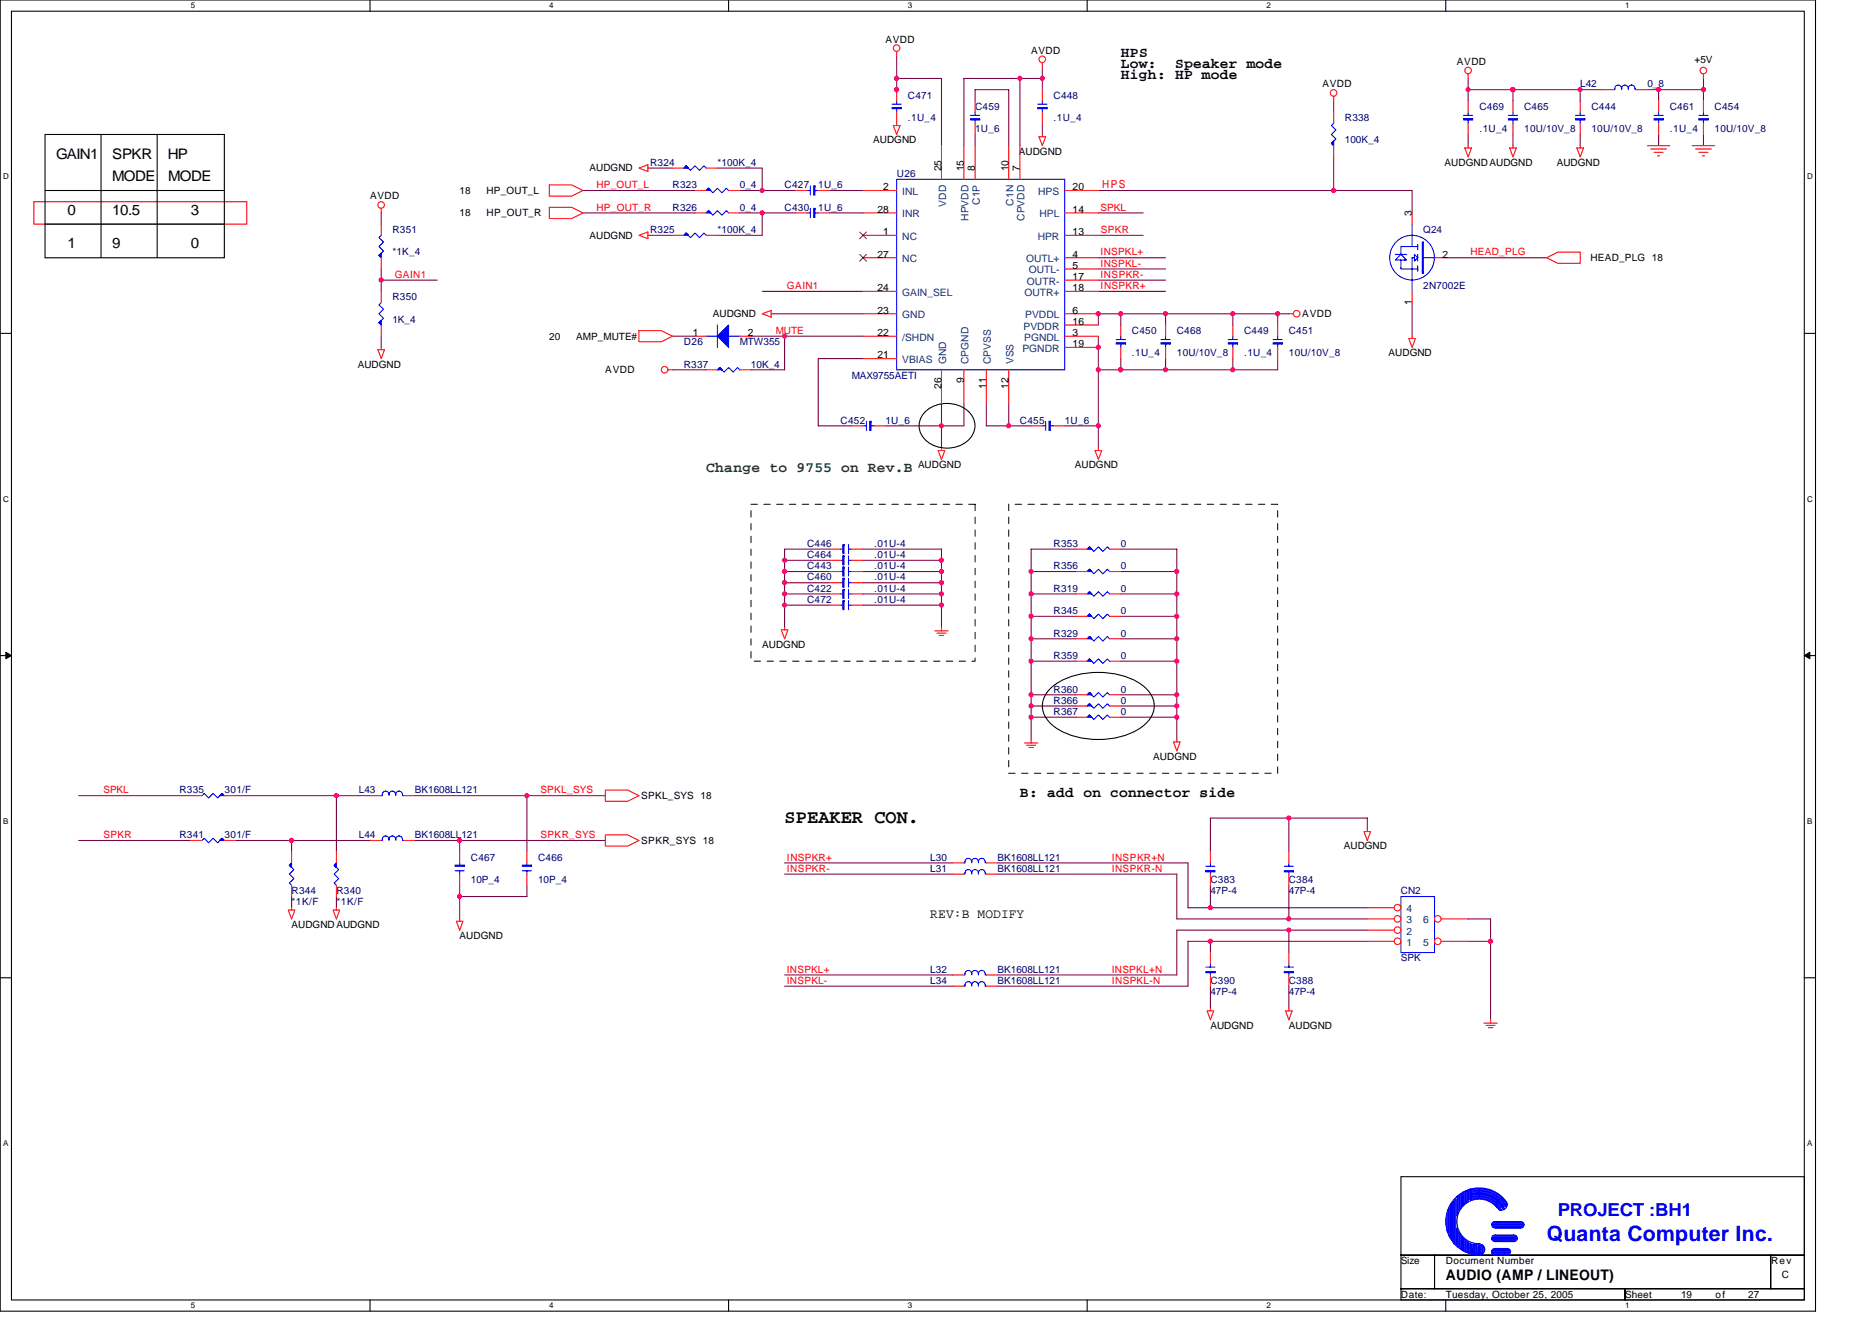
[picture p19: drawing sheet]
<svg xmlns="http://www.w3.org/2000/svg" width="297mm" height="210mm" viewBox="0 0 297 210" stroke-linecap="round" stroke-linejoin="round" font-family="sans-serif">
<defs><g id="words">
<text font-size="3.4" fill="#00f" x="245.4" y="196.9">Quanta Computer Inc.</text>
<text font-size="3" x="124.5" y="130.5">SPEAKER CON.</text>
<text font-size="2.8" fill="#00f" x="247.2" y="192.9">PROJECT :BH1</text>
<g font-size="2.3">
<text x="177.8" y="10.8">Low:</text>
<text x="177.9" y="9">HPS</text>
<text x="186.5" y="10.8">Speaker mode</text>
<text x="177.8" y="12.6">High: HP mode</text>
<text x="8.9" y="25.2">GAIN1</text>
<text x="17.8" y="25.2">SPKR</text>
<text x="17.8" y="28.7">MODE</text>
<text x="26.6" y="25.2">HP</text>
<text x="26.7" y="28.7">MODE</text>
<text x="10.7" y="34.1">0</text>
<text x="17.8" y="34.1">10.5</text>
<text x="30.3" y="34.1">3</text>
<text x="10.7" y="39.4">1</text>
<text x="17.8" y="39.4">9</text>
<text x="30.3" y="39.4">0</text>
<text x="161.8" y="126.4">B: add on connector side</text>
<text x="229.4" y="203.1">AUDIO (AMP / LINEOUT)</text>
</g>
<text font-size="2.3" fill="#008000" x="112.1" y="74.8">Change to 9755 on Rev.B</text>
<text font-size="2.1" x="147.6" y="145.7">REV:B MODIFY</text>
<text font-size="1.8" fill="#f00" x="174.9" y="29.9">HPS</text>
<g font-size="1.6">
<text x="140.5" y="6.8">AVDD</text>
<text x="163.6" y="8.5">AVDD</text>
<text x="231.2" y="10.3">AVDD</text>
<text x="268.9" y="9.9">+5V</text>
<text x="209.8" y="13.9">AVDD</text>
<text x="138.6" y="22.8">AUDGND</text>
<text x="93.6" y="27.2">AUDGND</text>
<text x="149.4" y="27.2" transform="rotate(-90 149.4 27.2)">25</text>
<text x="152.9" y="27.2" transform="rotate(-90 152.9 27.2)">15</text>
<text x="154.7" y="27.2" transform="rotate(-90 154.7 27.2)">8</text>
<text x="160" y="27.2" transform="rotate(-90 160 27.2)">10</text>
<text x="161.7" y="24.5">AUDGND</text>
<text x="161.8" y="27.2" transform="rotate(-90 161.8 27.2)">7</text>
<text x="229.2" y="26.3">AUDGNDAUDGND</text>
<text x="247" y="26.3">AUDGND</text>
<text x="58.7" y="31.6">AVDD</text>
<text x="72.9" y="30.8">18</text>
<text x="72.9" y="34.3">18</text>
<text x="77.2" y="30.8">HP_OUT_L</text>
<text x="77.2" y="34.3">HP_OUT_R</text>
<text x="139.3" y="33.8">28</text>
<text x="140.1" y="30.2">2</text>
<text x="170.2" y="30.2">20</text>
<text x="170.2" y="33.8">14</text>
<text x="224" y="34.3" transform="rotate(-90 224 34.3)">3</text>
<text x="93.6" y="37.9">AUDGND</text>
<text x="139.3" y="40.9">27</text>
<text x="140.1" y="37.3">1</text>
<text x="170.2" y="40.9">4</text>
<text x="170.2" y="37.3">13</text>
<text x="228.9" y="40.9">2</text>
<text x="252.3" y="41.4">HEAD_PLG 18</text>
<text x="139.3" y="46.2">24</text>
<text x="170.2" y="42.7">5</text>
<text x="170.2" y="44.4">17</text>
<text x="170.2" y="46.2">18</text>
<text x="87.2" y="53.9">20</text>
<text x="91.4" y="53.9">AMP_MUTE#</text>
<text x="109.9" y="53.3">1</text>
<text x="113.1" y="50.3">AUDGND</text>
<text x="118.6" y="53.3">2</text>
<text x="139.3" y="49.8">23</text>
<text x="139.3" y="53.3">22</text>
<text x="170.2" y="49.8">6</text>
<text x="170.2" y="51.5">16</text>
<text x="170.2" y="53.3">3</text>
<text x="206.6" y="50.3">AVDD</text>
<text x="224" y="48.4" transform="rotate(-90 224 48.4)">1</text>
<text x="56.8" y="58.3">AUDGND</text>
<text x="96.1" y="59.2">AVDD</text>
<text x="139.3" y="56.9">21</text>
<text x="170.2" y="55.1">19</text>
<text x="220.3" y="56.5">AUDGND</text>
<text x="149.4" y="61.7" transform="rotate(-90 149.4 61.7)">26</text>
<text x="152.9" y="60.8" transform="rotate(-90 152.9 60.8)">9</text>
<text x="156.5" y="61.7" transform="rotate(-90 156.5 61.7)">11</text>
<text x="160" y="61.7" transform="rotate(-90 160 61.7)">12</text>
<text x="145.7" y="74.3">AUDGND</text>
<text x="170.6" y="74.3">AUDGND</text>
<text x="120.9" y="102.8">AUDGND</text>
<text x="183" y="120.5">AUDGND</text>
<text x="101.7" y="126.8">SPKL_SYS 18</text>
<text x="101.7" y="133.9">SPKR_SYS 18</text>
<text x="213.2" y="134.8">AUDGND</text>
<text x="46.3" y="147.2">AUDGNDAUDGND</text>
<text x="72.9" y="149">AUDGND</text>
<text x="192.1" y="163.2">AUDGND</text>
<text x="204.5" y="163.2">AUDGND</text>
<text x="222.3" y="200.6">Size</text>
<text x="229.4" y="200.6">Document Number</text>
<text x="281" y="200.6">Rev</text>
<text x="282.7" y="202.7">C</text>
<text x="222.3" y="205.9">Date:</text>
<text x="229.4" y="205.9">Tuesday, October 25, 2005</text>
<text x="257.8" y="205.9">Sheet</text>
<text x="266.7" y="205.9">19</text>
<text x="272.2" y="205.9">of</text>
<text x="277.4" y="205.9">27</text>
</g>
<g font-size="1.6" fill="#000080">
<text x="144.1" y="15.6">C471</text>
<text x="154.7" y="17.4">C459</text>
<text x="167.2" y="15.6">C448</text>
<text x="234.7" y="17.4">C469</text>
<text x="241.8" y="17.4">C465</text>
<text x="250.7" y="13.9">L42</text>
<text x="252.5" y="17.4">C444</text>
<text x="261.4" y="13.9">0_8</text>
<text x="265" y="17.4">C461</text>
<text x="272.1" y="17.4">C454</text>
<text x="144.1" y="19.2">.1U_4</text>
<text x="154.7" y="21">1U_6</text>
<text x="167.2" y="19.2">.1U_4</text>
<text x="213.4" y="19.2">R338</text>
<text x="213.4" y="22.8">100K_4</text>
<text x="234.7" y="21">.1U_4</text>
<text x="241.8" y="21">10U/10V_8</text>
<text x="252.5" y="21">10U/10V_8</text>
<text x="265" y="21">.1U_4</text>
<text x="272.1" y="21">10U/10V_8</text>
<text x="103.2" y="26.3">R324</text>
<text x="106.7" y="29.9">R323</text>
<text x="113.8" y="26.3">*100K_4</text>
<text x="117.4" y="29.9">0_4</text>
<text x="124.5" y="29.9">C427</text>
<text x="129.8" y="29.9">1U_6</text>
<text x="142.3" y="28.1">U26</text>
<text x="106.7" y="33.4">R326</text>
<text x="117.4" y="33.4">0_4</text>
<text x="124.5" y="33.4">C430</text>
<text x="129.8" y="33.4">1U_6</text>
<text x="62.3" y="37">R351</text>
<text x="62.3" y="40.5">*1K_4</text>
<text x="103.2" y="37">R325</text>
<text x="113.8" y="37">*100K_4</text>
<text x="225.8" y="37">Q24</text>
<text x="62.3" y="47.6">R350</text>
<text x="225.8" y="45.9">2N7002E</text>
<text x="62.3" y="51.2">1K_4</text>
<text x="179.6" y="53">C450</text>
<text x="186.7" y="53">C468</text>
<text x="197.4" y="53">C449</text>
<text x="204.5" y="53">C451</text>
<text x="108.5" y="54.8">D26</text>
<text x="108.5" y="58.3">R337</text>
<text x="117.4" y="54.8">MTW355</text>
<text x="119.2" y="58.3">10K_4</text>
<text x="179.6" y="56.5">.1U_4</text>
<text x="186.7" y="56.5">10U/10V_8</text>
<text x="197.4" y="56.5">.1U_4</text>
<text x="204.5" y="56.5">10U/10V_8</text>
<text x="135.2" y="60.1">MAX9755AETI</text>
<text x="133.4" y="67.2">C452</text>
<text x="140.5" y="67.2">1U_6</text>
<text x="161.8" y="67.2">C455</text>
<text x="168.9" y="67.2">1U_6</text>
<text x="128.1" y="86.8">C446</text>
<text x="128.1" y="88.5">C464</text>
<text x="138.7" y="88.5">.01U-4</text>
<text x="138.7" y="86.8">.01U-4</text>
<text x="167.2" y="86.8">R353</text>
<text x="177.8" y="86.8">0</text>
<text x="128.1" y="90.3">C443</text>
<text x="128.1" y="93.9">C422</text>
<text x="128.1" y="95.7">C472</text>
<text x="128.1" y="92.1">C460</text>
<text x="138.7" y="93.9">.01U-4</text>
<text x="138.7" y="95.7">.01U-4</text>
<text x="138.7" y="92.1">.01U-4</text>
<text x="138.7" y="90.3">.01U-4</text>
<text x="167.2" y="90.3">R356</text>
<text x="167.2" y="93.9">R319</text>
<text x="177.8" y="90.3">0</text>
<text x="177.8" y="93.9">0</text>
<text x="167.2" y="101">R329</text>
<text x="167.2" y="97.4">R345</text>
<text x="177.8" y="101">0</text>
<text x="177.8" y="97.4">0</text>
<text x="167.2" y="104.5">R359</text>
<text x="177.8" y="104.5">0</text>
<text x="167.2" y="111.7">R366</text>
<text x="167.2" y="113.4">R367</text>
<text x="167.2" y="109.9">R360</text>
<text x="177.8" y="111.7">0</text>
<text x="177.8" y="113.4">0</text>
<text x="177.8" y="109.9">0</text>
<text x="28.5" y="125.9">R335</text>
<text x="35.6" y="125.9">301/F</text>
<text x="56.9" y="125.9">L43</text>
<text x="65.8" y="125.9">BK1608LL121</text>
<text x="28.5" y="133">R341</text>
<text x="35.6" y="133">301/F</text>
<text x="56.9" y="133">L44</text>
<text x="65.8" y="133">BK1608LL121</text>
<text x="74.7" y="136.5">C467</text>
<text x="85.4" y="136.5">C466</text>
<text x="147.6" y="136.5">L30</text>
<text x="158.3" y="136.5">BK1608LL121</text>
<text x="46.3" y="141.9">R344</text>
<text x="46.3" y="143.7">*1K/F</text>
<text x="53.4" y="141.9">R340</text>
<text x="53.4" y="143.7">*1K/F</text>
<text x="74.7" y="140.1">10P_4</text>
<text x="85.4" y="140.1">10P_4</text>
<text x="147.6" y="138.3">L31</text>
<text x="158.3" y="138.3">BK1608LL121</text>
<text x="192.1" y="140.1">C383</text>
<text x="192.1" y="141.9">47P-4</text>
<text x="204.5" y="140.1">C384</text>
<text x="204.5" y="141.9">47P-4</text>
<text x="222.3" y="141.9">CN2</text>
<text x="147.6" y="154.3">L32</text>
<text x="158.3" y="154.3">BK1608LL121</text>
<text x="222.3" y="152.5">SPK</text>
<text x="147.6" y="156.1">L34</text>
<text x="158.3" y="156.1">BK1608LL121</text>
<text x="192.1" y="156.1">C390</text>
<text x="192.1" y="157.9">47P-4</text>
<text x="204.5" y="156.1">C388</text>
<text x="204.5" y="157.9">47P-4</text>
</g>
<g font-size="1.6" fill="#f00">
<text x="94.6" y="29.9">HP_OUT_L</text>
<text x="94.6" y="33.4">HP_OUT_R</text>
<text x="174.6" y="33.4">SPKL</text>
<text x="174.6" y="40.5">INSPKL+</text>
<text x="174.7" y="37">SPKR</text>
<text x="233.3" y="40.5">HEAD_PLG</text>
<text x="62.6" y="44.1">GAIN1</text>
<text x="124.9" y="45.9">GAIN1</text>
<text x="174.6" y="45.9">INSPKR+</text>
<text x="174.6" y="44.1">INSPKR-</text>
<text x="174.6" y="42.3">INSPKL-</text>
<text x="123.1" y="53">MUTE</text>
<text x="16.4" y="125.9">SPKL</text>
<text x="85.7" y="125.9">SPKL_SYS</text>
<text x="16.4" y="133">SPKR</text>
<text x="85.7" y="133">SPKR_SYS</text>
<text x="124.9" y="136.5">INSPKR+</text>
<text x="176.4" y="136.5">INSPKR+N</text>
<text x="124.9" y="138.3">INSPKR-</text>
<text x="176.4" y="138.3">INSPKR-N</text>
<text x="124.9" y="154.3">INSPKL+</text>
<text x="176.4" y="154.3">INSPKL+N</text>
<text x="124.9" y="156.1">INSPKL-</text>
<text x="176.4" y="156.1">INSPKL-N</text>
</g>
<g font-size="1.6" fill="#004080">
<text x="143.2" y="30.9">INL</text>
<text x="143.2" y="34.5">INR</text>
<text x="150.1" y="32.8" transform="rotate(-90 150.1 32.8)">VDD</text>
<text x="153.7" y="35.1" transform="rotate(-90 153.7 35.1)">HPVDD</text>
<text x="155.5" y="32.5" transform="rotate(-90 155.5 32.5)">C1P</text>
<text x="160.8" y="32.6" transform="rotate(-90 160.8 32.6)">C1N</text>
<text x="162.6" y="35.1" transform="rotate(-90 162.6 35.1)">CPVDD</text>
<text x="164.7" y="30.9">HPS</text>
<text x="164.9" y="34.5">HPL</text>
<text x="143.2" y="41.6">NC</text>
<text x="143.2" y="38.1">NC</text>
<text x="162.8" y="41.6">OUTL+</text>
<text x="164.7" y="38.1">HPR</text>
<text x="143.2" y="46.9">GAIN_SEL</text>
<text x="162.6" y="46.9">OUTR+</text>
<text x="163" y="45.2">OUTR-</text>
<text x="163.2" y="43.4">OUTL-</text>
<text x="143.2" y="50.5">GND</text>
<text x="162.4" y="52.3">PVDDR</text>
<text x="162.7" y="50.5">PVDDL</text>
<text x="143.2" y="54.1">/SHDN</text>
<text x="143.2" y="57.6">VBIAS</text>
<text x="150.1" y="57.8" transform="rotate(-90 150.1 57.8)">GND</text>
<text x="153.7" y="57.8" transform="rotate(-90 153.7 57.8)">CPGND</text>
<text x="157.2" y="57.8" transform="rotate(-90 157.2 57.8)">CPVSS</text>
<text x="160.8" y="57.8" transform="rotate(-90 160.8 57.8)">VSS</text>
<text x="162.2" y="55.8">PGNDR</text>
<text x="162.5" y="54.1">PGNDL</text>
<text x="223.2" y="148.3">2</text>
<text x="223.2" y="146.5">3</text>
<text x="223.2" y="144.7">4</text>
<text x="225.8" y="146.5">6</text>
<text x="223.2" y="150.1">1</text>
<text x="225.8" y="150.1">5</text>
</g>
<g font-size="1.3">
<text x="30.3" y="1.3">5</text>
<text x="87.2" y="1.3">4</text>
<text x="144.1" y="1.3">3</text>
<text x="201" y="1.3">2</text>
<text x="257.8" y="1.3">1</text>
<text x=".5" y="28.5">D</text>
<text x="286.7" y="28.5">D</text>
<text x=".5" y="79.6">C</text>
<text x="286.7" y="79.6">C</text>
<text x=".5" y="130.7">B</text>
<text x="286.7" y="130.7">B</text>
<text x=".5" y="181.8">A</text>
<text x="286.7" y="181.8">A</text>
<text x="30.3" y="207.6">5</text>
<text x="87.2" y="207.6">4</text>
<text x="144.1" y="207.6">3</text>
<text x="201" y="207.6">2</text>
<text x="257.8" y="207.6">1</text>
</g>
</g></defs>
<path d="M0 0h288.1v208h-288.1zM1.8 1.8h284.5v204.4h-284.5z" fill="none" stroke="#000" stroke-width=".17"/>
<g fill="#fff">
<path d="M30.3 .2h.7v1.4h-.7z"/>
<path d="M30.3 206.4h.7v1.5h-.7z"/>
</g>
<path d="M58.7 0v1.8M58.7 206.2v1.8" fill="none" stroke="#000" stroke-width=".17"/>
<g fill="#fff">
<path d="M87.2 .2h.7v1.4h-.7z"/>
<path d="M87.2 206.4h.7v1.5h-.7z"/>
</g>
<path d="M115.6 0v1.8M115.6 206.2v1.8" fill="none" stroke="#000" stroke-width=".17"/>
<g fill="#fff">
<path d="M144.1 .2h.7v1.4h-.7z"/>
<path d="M144.1 206.4h.7v1.5h-.7z"/>
</g>
<path d="M172.5 0v1.8M172.5 206.2v1.8" fill="none" stroke="#000" stroke-width=".17"/>
<g fill="#fff">
<path d="M201 .2h.7v1.4h-.7z"/>
<path d="M201 206.4h.7v1.5h-.7z"/>
</g>
<path d="M229.4 0v1.8M229.4 206.2v1.8" fill="none" stroke="#000" stroke-width=".17"/>
<g fill="#fff">
<path d="M257.8 .2h.7v1.4h-.7z"/>
<path d="M257.8 206.4h.7v1.5h-.7z"/>
<path d="M.5 27.3h.9v1.4h-.9z"/>
<path d="M286.7 27.3h1v1.4h-1z"/>
<path d="M.5 78.4h.9v1.5h-.9z"/>
<path d="M286.7 78.4h1v1.5h-1z"/>
</g>
<path d="M0 52.9h1.8M286.3 52.9h1.8" fill="none" stroke="#000" stroke-width=".17"/>
<g fill="#fff">
<path d="M.5 129.6h.8v1.4h-.8z"/>
<path d="M286.7 129.6h.9v1.4h-.9z"/>
</g>
<path d="M0 104h1.8M286.3 104h1.8" fill="none" stroke="#000" stroke-width=".17"/>
<path d="M.9 103.5l.9 .5-.9 .5zM286.3 104l.9-.5v1z" fill="#000" stroke="#000" stroke-width=".16"/>
<g fill="#fff">
<path d="M.5 180.7h.8v1.4h-.8z"/>
<path d="M286.7 180.7h.9v1.4h-.9z"/>
</g>
<g fill="none" stroke="#000" stroke-width=".17">
<path d="M7.2 30.2h28.4M7.2 35.6h28.4M7.2 21.3h28.4v19.6h-28.4zM16 21.3v19.6M24.9 21.3v19.6M146.6 65.6a5 5 0 0 1 7.8 .6 3.3 3.3 0 0 1-2.4 4.6 4.9 4.9 0 0 1-5.8-1.9 2.96 2.96 0 0 1 .4-3.3zM166.8 109.1a12.1 12.1 0 0 1 10-2.2 9 9 0 0 1 5.5 2.8 3.6 3.6 0 0 1-.6 5.2 12.1 12.1 0 0 1-10 2.2 8.9 8.9 0 0 1-5.5-2.9 3.6 3.6 0 0 1 .6-5.1zM0 155.1h1.8M286.3 155.1h1.8M222.3 186.7h64v12.4h-64zM222.3 199.1h5.3v5.4h-5.3zM227.6 199.1h53.4v5.4h-53.4z"/>
<path d="M281 199.1h5.3v5.4h-5.3zM222.3 204.5h35.5v1.7h-35.5zM257.8 204.5h28.5v1.7h-28.5z"/>
</g>
<g fill="none" stroke="#800040" stroke-width=".17">
<path d="M142.3 12.4h7.1v10.7M142.3 8.9v5.3M154.7 16v-1.8h5.4v8.9M161.8 12.4h3.6M165.4 10.7v3.5M165.4 19.6v1.7M211.6 16v1.8M233 14.2h7.1v1.8M233 12.4v3.6M240.1 14.2h14.2M250.7 14.2v1.8M261.4 14.2h8.9"/>
<path d="M263.2 14.2v1.8M270.3 12.4v3.6M60.5 33.8v1.8M92.5 30.2h17.8M92.5 33.8h17.8M103.2 37.3h3.5M103.2 26.7h3.5M113.8 26.7h7.1v3.5M117.4 30.2h8.9M117.4 33.8h8.9M120.9 33.8v3.5h-7.1M131.6 30.2h5.3"/>
<path d="M131.6 33.8h5.3M152.9 23.1v-10.7h8.9v10.7M154.7 21.3v1.8M174.3 30.2h37.3M174.3 33.8h7.1M174.3 37.3h7.1M211.6 24.9v5.3h12.5v3.6M233 21.3v1.8M240.1 21.3v1.8M250.7 21.3v1.8M263.2 21.3v1.8M270.3 21.3v1.8"/>
<path d="M60.5 44.4h8.9M60.5 42.7v3.5M60.5 53.3v1.8M106.7 58.7h5.4M106.7 53.3h3.6M119.2 53.3h17.7M120.9 46.2h16M122.7 49.8h14.2M124.5 53.3v5.4h-5.3M136.9 56.9h-7.1v10.7h5.4M174.3 58.7v8.9h-5.4M174.3 44.4h10.7"/>
<path d="M174.3 46.2h10.7M174.3 53.3v5.4M174.3 40.9h10.7M174.3 42.7h10.7M177.8 49.8v1.8M177.8 56.9v1.8M185 49.8v1.8M185 56.9v1.8M195.6 49.8v1.8M195.6 56.9v1.8M202.7 49.8v1.8M202.7 56.9v1.8h-28.4"/>
<path d="M204.5 49.8h-30.2v1.8M224.1 48v5.3M229.4 40.9h16M149.4 64v7.1M152.9 64v3.6h-12.4M156.5 64v3.6h3.6v-3.6M160.1 67.6h3.5M174.3 67.6v3.5M124.5 88.9h7.1M124.5 92.5h7.1M124.5 90.7h7.1M124.5 94.2h7.1"/>
<path d="M124.5 96h7.1M131.6 87.1h-7.1v12.5M136.9 96h12.5v3.6M136.9 87.1h12.5v8.9M136.9 88.9h12.5M136.9 92.5h12.5M136.9 90.7h12.5M136.9 94.2h12.5M163.6 94.2v3.6h7.1M163.6 97.8v3.5h7.1M163.6 90.7h7.1M163.6 94.2h7.1"/>
<path d="M170.7 87.1h-7.1v7.1M177.8 87.1h8.9v7.1M177.8 90.7h8.9M177.8 94.2h8.9M186.7 94.2v3.6h-8.9M186.7 97.8v3.5h-8.9M163.6 101.3v3.6h7.1M163.6 104.9v5.3h7.1M163.6 110.2v1.8h7.1M163.6 112v1.8h7.1M163.6 113.8v3.5M186.7 101.3v3.6h-8.9"/>
<path d="M186.7 104.9v5.3h-8.9M186.7 110.2v1.8h-8.9M186.7 112v1.8h-8.9M186.7 113.8v3.5M12.5 133.3h17.8M12.5 126.2h17.8M37.4 133.3h21.3M37.4 126.2h21.3M46.3 133.3v1.8M53.4 126.2v8.9M65.8 133.3h30.3M65.8 126.2h30.3"/>
<path d="M72.9 133.3v1.8M83.6 126.2v8.9M124.5 138.7h26.7M124.5 136.9h26.7M158.3 138.7h28.4v7.1h30.3M158.3 136.9h30.2v7.1h28.5M204.5 129.8v5.3M217 131.6v-1.8h-24.9v5.3M46.3 142.2v1.8M53.4 142.2v1.8M72.9 140.5v5.3M83.6 140.5v1.7h-10.7"/>
<path d="M124.5 156.5h26.7M124.5 154.7h26.7M192.1 140.5v3.5M192.1 149.4v1.7M192.1 156.5v3.5M204.5 140.5v5.3M204.5 147.6v3.5M204.5 156.5v3.5M217 147.6h-30.3v7.1h-28.4M217 149.4h-28.5v7.1h-30.2M233 145.8h3.5v16M233 149.4h3.5"/>
</g>
<g fill="none" stroke="#f00" stroke-width=".17">
<path d="M141.7 19.9h1.1l-.5 1.4zM142.3 8.2v.7M142.3 19.6v.3M165.4 9.9v.8M165.4 14.2v1.8M165.4 17.8v1.8M211.6 15.3v.7M211.6 17.8v1.8M233 11.7v.7M240.1 16v1.8M240.1 19.6v1.7M270.3 11.7v.7"/>
<path d="M270.3 16v1.8M270.3 19.6v1.7M5.4 32h33.8v3.6h-33.8zM60.5 33.1v.7M87.2 29.3h3.5l1.8 .9-1.8 .9h-3.5zM87.2 32.9h3.5l1.8 .9-1.8 .9h-3.5zM101.4 37.3l1.4-.5v1.1zM101.4 26.7l1.4-.6v1.1zM102.8 37.3h.4M102.8 26.7h.4M106.7 26.7h1.8M112.1 26.7h1.7"/>
<path d="M126.3 33.8h1.8M129.8 33.8h1.8M164.9 21.7h1l-.5 1.4zM165.4 21.3v.4M211.6 23.1v1.8M232.4 23.5h1.1l-.5 1.4zM233 23.1v.4M239.5 23.5h1.1l-.5 1.4zM240.1 23.1v.4M250.2 23.5h1.1l-.6 1.4zM250.7 23.1v.4M261.4 23.1h3.6"/>
<path d="M261.9 23.6h2.5M262.5 24.2h1.4M263 24.7h.4M268.5 23.1h3.6M269 23.6h2.5M269.6 24.2h1.4M270.1 24.7h.4M60 55.5h1l-.5 1.4zM60.5 55.1v.4M101.4 52.5h3.5l1.8 .8-1.8 .9h-3.5zM106 58.7h.7M110.3 53.3h1.8"/>
<path d="M117.4 53.3h1.8M120.9 49.8l1.5-.5v1zM122.4 49.8h.3M177.8 51.6v1.7M177.8 55.1v1.8M204.5 49.8h.7M223.5 53.7h1.1l-.5 1.4zM224.1 53.3v.4M245.4 40.9l1.8-.9h3.5v1.8h-3.5zM148.9 71.5h1l-.5 1.4zM149.4 71.1v.4M163.6 67.6h1.8"/>
<path d="M167.2 67.6h1.7M173.8 71.5h1l-.5 1.4zM174.3 71.1v.4M124 99.9h1l-.5 1.4zM124.5 99.6v.3M131.6 90.7h1.8M131.6 94.2h1.8M135.2 90.7h1.7M135.2 94.2h1.7M149.4 99.6v.5M148.3 100.1h2.1M148.7 100.5h1.4"/>
<path d="M149 100.8h.8M162.6 117.9h2.1M162.9 118.2h1.4M163.3 118.6h.7M163.6 117.3v.6M186.2 117.7h1.1l-.6 1.4zM186.7 117.3v.4M30.3 126.2h1.7M30.3 133.3h1.7M35.6 126.2h1.8M35.6 133.3h1.8M58.7 133.3h1.8"/>
<path d="M64 133.3h1.8M96.1 125.3h3.5l1.8 .9-1.8 .9h-3.5zM96.1 132.5h3.5l1.8 .8-1.8 .9h-3.5zM151.2 136.9h1.7M156.5 136.9h1.8M204.5 135.1v1.8M204.5 138.7v1.8M216.4 131.9h1.1l-.5 1.4zM217 131.6v.3M45.7 144.4h1.1l-.5 1.4zM46.3 144v.4M52.8 144.4h1.1l-.5 1.4z"/>
<path d="M53.4 144v.4M72.4 146.2h1.1l-.6 1.4zM72.9 145.8v.4M191.5 160.4h1.1l-.5 1.4zM192.1 160v.4M204 160.4h1l-.5 1.4zM204.5 160v.4M235.5 162.3h2.1M235.8 162.7h1.4M236.2 163h.7M236.5 161.8v.5"/>
<circle cx="142.3" cy="7.6" r=".52"/>
<circle cx="165.4" cy="9.4" r=".52"/>
<circle cx="211.6" cy="14.7" r=".52"/>
<circle cx="232.9" cy="11.2" r=".52"/>
<circle cx="270.3" cy="11.2" r=".52"/>
<circle cx="60.5" cy="32.5" r=".52"/>
<circle cx="105.5" cy="58.7" r=".52"/>
<circle cx="205.7" cy="49.8" r=".52"/>
</g>
<path d="M119.2 80h35.5v24.9h-35.5zM160.1 80h42.6v42.7h-42.6z" fill="none" stroke="#000" stroke-width=".16" stroke-dasharray="1 1 1 1 1 1 1 1"/>
<g fill="none" stroke="#00f" stroke-width=".17">
<path d="M164.7 16.5h1.4M165.4 16v.5M165.4 17.3v.5M211.6 19.6l-.3 .3 .7 .7-.7 .7 .7 .8-.7 .7 .3 .3M232.2 18.3h1.5M239.3 18.3h1.5M240.1 17.8v.5M240.1 19v.6M269.6 18.3h1.4M270.3 17.8v.5M270.3 19v.6M108.5 26.7l.4-.4 .7 .7 .7-.7 .7 .7 .7-.7 .4 .4"/>
<path d="M128.1 33.8h.5M128.6 33.1v1.4M129.3 33.8h.5M112.1 53.3h1.7M113.8 51.6v3.5M115.6 53.3h1.8M177.1 53.9h1.5M177.8 53.3v.6M177.8 54.6v.5M165.4 67.6h.5M165.9 66.8v1.5M166.6 67.6h.6"/>
<path d="M133.4 90.7h.3M133.4 94.2h.3M134.6 90.7h.6M134.6 90v1.4M134.6 93.5v1.5M134.6 94.2h.6M32 126.2l.4-.3 .7 .7 .7-.7 .7 .7 .7-.7 .4 .3M32 133.3l.4-.3 .7 .7 .7-.7 .7 .7 .7-.7 .4 .3M61.7 133.2a.54 .54 0 0 0-.6-.6 .54 .54 0 0 0-.4 .7h-.2M61.7 133.2a.52 .52 0 0 1 .6-.6 .52 .52 0 0 1 .5 .6M61.7 133.2v.1M62.8 133.2a.55 .55 0 0 1 .6-.6 .55 .55 0 0 1 .5 .7h.1"/>
<path d="M62.8 133.2v.1M153.1 136.7v.2h-.2M153.1 136.7a.53 .53 0 0 1 .5-.5 .53 .53 0 0 1 .6 .5 .53 .53 0 0 1 .5-.5 .53 .53 0 0 1 .5 .5M154.2 136.7v.2M155.3 136.7a.53 .53 0 0 1 .5-.5 .53 .53 0 0 1 .5 .5M155.3 136.7v.2M156.3 136.7v.2h.2M203.8 137.4h1.4M204.5 136.9v.5M204.5 138.3v.4"/>
</g>
<g fill="#00f" stroke="#00f" stroke-width=".17">
<path d="M133.7 90v1.4h.2v-1.4z" fill-rule="evenodd"/>
<path d="M269.6 18.8v.2h1.4v-.2z" fill-rule="evenodd"/>
<path d="M177.1 54.4v.2h1.5v-.2z" fill-rule="evenodd"/>
<path d="M113.8 53.3l1.8-1.7v3.5z" fill-rule="evenodd"/>
<path d="M211.6 22.4v.7l-.3-.3z" fill-rule="evenodd"/>
<path d="M34.9 126.2l.3-.3 .4 .3h-.7l.3-.3z" fill-rule="evenodd"/>
<path d="M166.5 66.8v1.5h.1v-1.5z" fill-rule="evenodd"/>
<path d="M129.1 33.1v1.4h.2v-1.4z" fill-rule="evenodd"/>
<path d="M108.5 26.7l.4-.4 .3 .4-.3-.4 .3 .4z" fill-rule="evenodd"/>
<path d="M133.7 93.5v1.5h.2v-1.5z" fill-rule="evenodd"/>
<path d="M203.8 138.2v.1h1.4v-.1z" fill-rule="evenodd"/>
<path d="M164.7 17.1v.2h1.4v-.2z" fill-rule="evenodd"/>
<path d="M34.9 133.3l.3-.3 .4 .3h-.7l.3-.3z" fill-rule="evenodd"/>
<path d="M239.3 18.8v.2h1.5v-.2z" fill-rule="evenodd"/>
</g>
<path d="M232.2 18.8h1.5v.2h-1.5z" fill="#00f"/>
<g fill="none" stroke="#00f" stroke-width=".17">
<path d="M141.6 16.5h1.4M142.3 16v.5M142.3 17.3v.5M154 18.3h1.4M154.7 17.8v.5M154.7 19v.6M232.2 18.8h1.5v.2h-1.5zM233 17.8v.5M233 19v.6M250 18.3h1.5M250.7 17.8v.5M250.7 19v.6"/>
<path d="M257.3 14a.54 .54 0 0 0-.6-.5 .54 .54 0 0 0-.5 .7h-.1M258.4 14a.54 .54 0 0 0-.7-.5 .54 .54 0 0 0-.4 .7M258.4 14a.53 .53 0 0 1 .5-.5 .53 .53 0 0 1 .5 .5M258.4 14.1v.1M259.5 14.1v.1h.1M262.5 18.3h1.4M263.2 17.8v.5M263.2 19v.6M60.5 37.3l-.4 .4 .8 .7-.8 .7 .8 .7-.8 .7 .4 .4M112.1 33.8l.3-.4 .7 .7 .7-.7 .8 .7 .6-.7 .4 .4M112.1 30.2l.3-.3 .7 .7 .7-.7 .8 .7 .6-.7 .4 .3M128.1 30.2h.5"/>
<path d="M128.6 29.5v1.4M129.3 30.2h.5M142.3 28.4h26.6v30.3h-26.6zM224.1 39.1h-1.8v1.3M224.1 35.6v3.5M224.1 39.1h.9M225 38.8v.8M225.7 38.4h.1v5h-.1zM60.5 48l-.4 .4 .8 .7-.8 .7 .8 .7-.8 .7 .4 .4M113.8 58.7l.4-.4 .7 .7 .7-.7 .7 .7 .7-.7 .4 .4M184.2 53.9h1.5M185 53.3v.6"/>
<path d="M185 54.6v.5M194.9 53.9h1.4M195.6 53.3v.6M195.6 54.6v.5M202 53.9h1.5M202.7 53.3v.6M202.7 54.6v.5M221.4 40.4h1.8M222.3 40.4l-.9 .9h1.6M222.3 40.4l.9 .9h-.4M222.3 41.3v1.4h2.7M224.4 40.4l.6 .5-.6 .5z"/>
<path d="M224.4 40.9h-.3v5.3M225 40.4v1M225 42.1v.9M225.8 40.9h1.8M133.4 96h.3M133.4 92.5h.3M133.4 87.1h.3M134.6 96h.6M134.6 86.4v1.4M134.6 91.7v1.5M134.6 95.3v1.4M134.6 92.5h.6"/>
<path d="M134.6 87.1h.6M172.5 90.7l.4-.4 .7 .7 .7-.7 .7 .7 .7-.7 .4 .4M172.5 97.8l.4-.4 .7 .7 .7-.7 .7 .7 .7-.7 .4 .4M172.5 94.2l.4-.3 .7 .7 .7-.7 .7 .7 .7-.7 .4 .3M172.5 112l.4-.3 .7 .7 .7-.7 .7 .7 .7-.7 .4 .3M172.5 101.3l.4-.3 .7 .7 .7-.7 .7 .7 .7-.7 .4 .3M172.5 104.9l.4-.4 .7 .8 .7-.8 .7 .8 .7-.8 .4 .4M172.5 113.8l.4-.4 .7 .8 .7-.8 .7 .8 .7-.8 .4 .4M53.4 136.9l-.4 .4 .7 .7-.7 .7 .7 .7-.7 .7 .4 .4M72.2 138.2h1.5M72.9 136.9v.4M72.9 138.2v.5"/>
<path d="M82.9 138.2h1.4M83.6 136.9v.4M83.6 138.2v.5M153.1 138.5v.2h-.2M153.1 138.5a.53 .53 0 0 1 .5-.5 .53 .53 0 0 1 .6 .5 .53 .53 0 0 1 .5-.5 .53 .53 0 0 1 .5 .5M154.2 138.5v.2M155.3 138.5a.53 .53 0 0 1 .5-.5 .53 .53 0 0 1 .5 .5M155.3 138.5v.2M156.3 138.5v.2h.2M191.3 153.4h1.5M192.1 152.9v.5M192.1 154.3v.4"/>
<path d="M203.8 153.4h1.4M204.5 152.9v.5M204.5 154.3v.4M222.3 142.2h5.3v8.9h-5.3zM229.6 192.6v2.5l.2 .5v-3.6l.1-.3v4.4l.2 .2v-5l.2-.3v5.6l.2 .2v-6l.1-.2v6.8M230.8 197.4v-7l.2-.2v7.3h.2v-2.6l.1 .3v2.5l.2 .2v-2.3l.2 .3v2.2l.2 .1v-2.1l.2 .2v2.1h.1v-1.9l.2 .1v2h.2v-1.8l.2 .2v1.6l.2 .2v-1.8l.1 .2v1.6h.2v-1.4M231.2 189.9v3l.1-.5v-2.5l.2-.2v2.3l.2-.1v-2.4l.2-.1v2.1l.2-.2v-2.1h.1v1.9l.2-.1v-1.8l.2-.2v1.8l.2-.2v-1.6l.2-.2v1.8M233.3 197.2v.2h.2v1.4h.2v-1.4h.1v1.6h-.3l.5-1.6v1.6l.2-.2v-1.4l.2 .3v1.3h.2v-1.5h.1v1.5h.2v-1.5h.2v1.5l.2-.2v-1.1l.2 .2v.7M233.3 188.6v1.8l-.2-.2v-1.4zM233.3 190.1a3.9 3.9 0 0 1 4.9 1.9M233.3 189.9a4.1 4.1 0 0 1 4.9 1.8M233.3 189.8a4.3 4.3 0 0 1 5.2 2.1"/>
<path d="M233.3 189.6a4.5 4.5 0 0 1 5.4 2.3M233.3 189.4a4.6 4.6 0 0 1 5.4 2.1M233.3 189.2a4.8 4.8 0 0 1 5.6 2.3M233.3 190.3a3.7 3.7 0 0 1 4.7 1.7M233.5 189a5 5 0 0 1 5.5 2.3M233.5 188.8a5.2 5.2 0 0 1 5.6 2.3M233.5 188.8v1.4M236.9 194h4.8v.2h-5v.1h5.1l-.1 .2h-4.8l.1 .2h4.7M236.9 196.1h3.7v.2h-3.7l-.2 .2h4.1l-.2 .1h-3.9l.3 .2h3.4M236.9 198.2h2.6v.2h-2.8v.2h3l-.2 .2h-2.8l.3 .2h2.5M237.2 198.1h2M237.2 199.1h2"/>
<path d="M237.2 197h3M237.2 195.9h3M237.2 194.9h4.1M237.2 193.8h4.1M237.5 191.5a3.5 3.5 0 0 0-6 .8 3.5 3.5 0 0 0 3.2 5M238.9 190.5a5.3 5.3 0 0 0-9 1 5.3 5.3 0 0 0 4.8 7.6"/>
<circle cx="224.1" cy="40.9" r="3.5"/>
<circle cx="234.7" cy="198.2" r=".88"/>
<circle cx="237.2" cy="194.3" r=".52"/>
<circle cx="237.2" cy="198.6" r=".52"/>
<circle cx="237.2" cy="196.5" r=".52"/>
<circle cx="238.3" cy="191.1" r=".88"/>
<circle cx="239.2" cy="198.6" r=".52"/>
<circle cx="240.2" cy="196.5" r=".52"/>
<circle cx="241.3" cy="194.3" r=".52"/>
</g>
<g fill="none" stroke="#f00" stroke-width=".17">
<path d="M142.3 14.2v1.8M142.3 17.8v1.8M154.7 16v1.8M154.7 19.6v1.7M233 16v1.8M233 19.6v1.7M250.7 16v1.8M250.7 19.6v1.7M254.3 14.2h1.8M259.6 14.2h1.8M263.2 16v1.8M263.2 19.6v1.7"/>
<path d="M60.5 35.6v1.7M110.3 30.2h1.8M110.3 33.8h1.8M115.6 30.2h1.8M115.6 33.8h1.8M126.3 30.2h1.8M129.8 30.2h1.8M136.9 30.2h5.4M136.9 33.8h5.4M136.9 37.3h5.4M149.4 23.1v5.3M152.9 23.1v5.3"/>
<path d="M154.7 23.1v5.3M160.1 23.1v5.3M161.8 23.1v5.3M168.9 30.2h5.4M168.9 33.8h5.4M168.9 37.3h5.4M224.1 33.8v1.8M60.5 40.9v1.8M60.5 46.2v1.8M60.5 51.6v1.7M112.1 58.7h1.7M117.4 58.7h1.8"/>
<path d="M136.9 40.9h5.4M136.9 46.2h5.4M136.9 49.8h5.4M136.9 53.3h5.4M136.9 56.9h5.4M149.4 58.7v5.3M152.9 58.7v5.3M156.5 58.7v5.3M160.1 58.7v5.3M168.9 40.9h5.4M168.9 46.2h5.4M168.9 49.8h5.4"/>
<path d="M168.9 53.3h5.4M168.9 42.7h5.4M168.9 44.4h5.4M168.9 51.6h5.4M168.9 55.1h5.4M185 51.6v1.7M185 55.1v1.8M195.6 51.6v1.7M195.6 55.1v1.8M202.7 51.6v1.7M202.7 55.1v1.8M224.1 46.2v1.8"/>
<path d="M227.6 40.9h1.8M131.6 96h1.8M131.6 92.5h1.8M131.6 87.1h1.8M135.2 96h1.7M135.2 92.5h1.7M135.2 87.1h1.7M170.7 90.7h1.8M170.7 97.8h1.8M170.7 94.2h1.8M176.1 90.7h1.7M176.1 97.8h1.7"/>
<path d="M176.1 94.2h1.7M170.7 112h1.8M170.7 101.3h1.8M170.7 104.9h1.8M170.7 113.8h1.8M176.1 112h1.7M176.1 101.3h1.7M176.1 104.9h1.7M176.1 113.8h1.7M53.4 135.1v1.8M72.9 135.1v1.8M72.9 138.7v1.8"/>
<path d="M83.6 135.1v1.8M83.6 138.7v1.8M151.2 138.7h1.7M156.5 138.7h1.8M53.4 140.5v1.7M192.1 151.1v1.8M192.1 154.7v1.8M204.5 151.1v1.8M204.5 154.7v1.8"/>
</g>
<g fill="#00f" stroke="#00f" stroke-width=".17">
<path d="M133.7 95.3v1.4h.2v-1.4z" fill-rule="evenodd"/>
<path d="M172.9 111.7l.3 .3h-.7l.4-.3 .3 .3z" fill-rule="evenodd"/>
<path d="M53.4 136.9v.7l-.4-.3 .4 .3-.4-.3z" fill-rule="evenodd"/>
<path d="M202 54.4v.2h1.5v-.2z" fill-rule="evenodd"/>
<path d="M133.7 91.7v1.5h.2v-1.5z" fill-rule="evenodd"/>
<path d="M60.5 50.8v.8l-.4-.4z" fill-rule="evenodd"/>
<path d="M203.8 154.2v.1h1.4v-.1z" fill-rule="evenodd"/>
<path d="M172.9 90.3l.3 .4h-.7l.4-.4 .3 .4z" fill-rule="evenodd"/>
<path d="M133.7 86.4v1.4h.2v-1.4z" fill-rule="evenodd"/>
<path d="M172.9 101l.3 .3h-.7l.4-.3 .3 .3z" fill-rule="evenodd"/>
<path d="M129.1 29.5v1.4h.2v-1.4z" fill-rule="evenodd"/>
<path d="M112.4 33.4l.4 .4h-.7l.3-.4 .4 .4z" fill-rule="evenodd"/>
<path d="M172.9 104.5l.3 .4h-.7l.4-.4 .3 .4z" fill-rule="evenodd"/>
<path d="M141.6 17.1v.2h1.4v-.2z" fill-rule="evenodd"/>
<path d="M262.5 18.8v.2h1.4v-.2z" fill-rule="evenodd"/>
<path d="M191.3 154.2v.1h1.5v-.1z" fill-rule="evenodd"/>
<path d="M82.9 137.3v.1h1.4v-.1z" fill-rule="evenodd"/>
<path d="M172.9 97.4l.3 .4h-.7l.4-.4 .3 .4z" fill-rule="evenodd"/>
<path d="M250 18.8v.2h1.5v-.2z" fill-rule="evenodd"/>
<path d="M113.8 58.7l.4-.4 .4 .4-.4-.4 .4 .4z" fill-rule="evenodd"/>
<path d="M194.9 54.4v.2h1.4v-.2z" fill-rule="evenodd"/>
<path d="M172.9 93.9l.3 .3h-.7l.4-.3 .3 .3z" fill-rule="evenodd"/>
<path d="M184.2 54.4v.2h1.5v-.2z" fill-rule="evenodd"/>
<path d="M112.4 29.9l.4 .3h-.7l.3-.3 .4 .3z" fill-rule="evenodd"/>
<path d="M154 18.8v.2h1.4v-.2z" fill-rule="evenodd"/>
<path d="M60.5 40.2v.7l-.4-.4z" fill-rule="evenodd"/>
<path d="M72.2 137.3v.1h1.5v-.1z" fill-rule="evenodd"/>
<path d="M172.9 113.4l.3 .4h-.7l.4-.4 .3 .4z" fill-rule="evenodd"/>
</g>
<path d="M136.4 36.8l1.1 1.1M137.5 36.8l-1.1 1.1M136.4 40.4l1.1 1M137.5 40.4l-1.1 1" fill="none" stroke="#804000" stroke-width=".16"/>
<circle cx="221.7" cy="149.3" r=".52" fill="#fff" stroke="#f00" stroke-width=".17"/>
<path d="M217 149.4h4.2" fill="none" stroke="#f00" stroke-width=".17"/>
<circle cx="221.7" cy="147.6" r=".52" fill="#fff" stroke="#f00" stroke-width=".17"/>
<path d="M217 147.6h4.2" fill="none" stroke="#f00" stroke-width=".17"/>
<circle cx="221.7" cy="145.8" r=".52" fill="#fff" stroke="#f00" stroke-width=".17"/>
<path d="M217 145.8h4.2" fill="none" stroke="#f00" stroke-width=".17"/>
<circle cx="221.7" cy="144" r=".52" fill="#fff" stroke="#f00" stroke-width=".17"/>
<path d="M217 144h4.2" fill="none" stroke="#f00" stroke-width=".17"/>
<circle cx="228.1" cy="149.3" r=".52" fill="#fff" stroke="#f00" stroke-width=".17"/>
<path d="M228.7 149.4h4.3" fill="none" stroke="#f00" stroke-width=".17"/>
<circle cx="228.1" cy="145.8" r=".52" fill="#fff" stroke="#f00" stroke-width=".17"/>
<g fill="none" stroke="#f00" stroke-width=".17">
<path d="M106.7 37.3h1.8M112.1 37.3h1.7M135.2 67.6h1.7M138.7 67.6h1.8M131.6 88.9h1.8M135.2 88.9h1.7M170.7 87.1h1.8M176.1 87.1h1.7M170.7 110.2h1.8M176.1 110.2h1.7M46.3 135.1v1.8M58.7 126.2h1.8"/>
<path d="M64 126.2h1.8M46.3 140.5v1.7M228.7 145.8h4.3"/>
</g>
<g fill="none" stroke="#00f" stroke-width=".17">
<path d="M108.5 37.3l.4-.3 .7 .7 .7-.7 .7 .7 .7-.7 .4 .3M136.9 67.6h.6M137.5 66.8v1.5M138.2 67.6h.5M133.4 88.9h.3M134.6 88.9h.6M134.6 88.2v1.4M172.5 87.1l.4-.3 .7 .7 .7-.7 .7 .7 .7-.7 .4 .3M172.5 110.2l.4-.3 .7 .7 .7-.7 .7 .7 .7-.7 .4 .3M46.3 136.9l-.4 .4 .7 .7-.7 .7 .7 .7-.7 .7 .4 .4M61.7 126a.54 .54 0 0 0-.6-.5 .54 .54 0 0 0-.4 .7h-.2M61.7 126a.52 .52 0 0 1 .6-.5 .52 .52 0 0 1 .5 .5"/>
<path d="M61.7 126.1v.1M62.8 126a.55 .55 0 0 1 .6-.5 .55 .55 0 0 1 .5 .7h.1M62.8 126.1v.1M191.3 137.4h1.5M192.1 136.9v.5M192.1 138.3v.4"/>
</g>
<g fill="#00f" stroke="#00f" stroke-width=".17">
<path d="M138 66.8v1.5h.2v-1.5z" fill-rule="evenodd"/>
<path d="M172.9 109.9l.3 .3h-.7l.4-.3 .3 .3z" fill-rule="evenodd"/>
<path d="M108.5 37.3l.4-.3 .3 .3-.3-.3 .3 .3z" fill-rule="evenodd"/>
<path d="M133.7 88.2v1.4h.2v-1.4z" fill-rule="evenodd"/>
<path d="M172.9 86.8l.3 .3h-.7l.4-.3 .3 .3z" fill-rule="evenodd"/>
<path d="M46.3 136.9v.7l-.4-.3 .4 .3-.4-.3z" fill-rule="evenodd"/>
</g>
<path d="M191.3 138.2h1.5v.1h-1.5z" fill="#00f"/>
<path d="M191.3 138.2h1.5v.1h-1.5zM153.1 156.3v.2h-.2M153.1 156.3a.53 .53 0 0 1 .5-.6 .53 .53 0 0 1 .6 .6 .53 .53 0 0 1 .5-.6 .53 .53 0 0 1 .5 .6M154.2 154.5a.54 .54 0 0 0-.7-.5 .54 .54 0 0 0-.4 .7h-.2M154.2 154.5a.52 .52 0 0 1 .5-.5 .52 .52 0 0 1 .5 .5M154.2 154.5v.2M154.2 156.3v.2M155.3 156.3a.53 .53 0 0 1 .5-.6 .53 .53 0 0 1 .5 .6M155.3 156.3v.2M156.3 154.5a.54 .54 0 0 0-.6-.5 .54 .54 0 0 0-.4 .7M156.3 156.3v.2h.2M156.3 154.5v.2h.2" fill="none" stroke="#00f" stroke-width=".17"/>
<path d="M192.1 135.1v1.8M192.1 138.7v1.8M151.2 156.5h1.7M151.2 154.7h1.7M156.5 156.5h1.8M156.5 154.7h1.8" fill="none" stroke="#f00" stroke-width=".17"/>
<g fill="#f0f" stroke="#f0f" stroke-width=".17">
<circle cx="60.5" cy="44.4" r=".35"/>
<circle cx="270.3" cy="14.2" r=".35"/>
<circle cx="263.2" cy="14.2" r=".35"/>
<circle cx="250.7" cy="14.2" r=".35"/>
<circle cx="240.1" cy="14.2" r=".35"/>
<circle cx="232.9" cy="14.2" r=".35"/>
<circle cx="120.9" cy="30.2" r=".35"/>
<circle cx="120.9" cy="33.8" r=".35"/>
<circle cx="177.8" cy="58.7" r=".35"/>
<circle cx="174.3" cy="58.7" r=".35"/>
<circle cx="195.6" cy="58.7" r=".35"/>
<circle cx="124.5" cy="53.3" r=".35"/>
<circle cx="177.8" cy="49.8" r=".35"/>
<circle cx="211.6" cy="30.2" r=".35"/>
<circle cx="202.7" cy="49.8" r=".35"/>
<circle cx="165.4" cy="12.4" r=".35"/>
<circle cx="161.8" cy="12.4" r=".35"/>
<circle cx="149.4" cy="67.6" r=".35"/>
<circle cx="174.3" cy="55.1" r=".35"/>
<circle cx="184.9" cy="58.7" r=".35"/>
<circle cx="195.6" cy="49.8" r=".35"/>
<circle cx="184.9" cy="49.8" r=".35"/>
<circle cx="174.3" cy="49.8" r=".35"/>
<circle cx="124.5" cy="96" r=".35"/>
<circle cx="149.4" cy="92.4" r=".35"/>
<circle cx="149.4" cy="90.7" r=".35"/>
<circle cx="124.5" cy="90.7" r=".35"/>
<circle cx="124.5" cy="92.4" r=".35"/>
<circle cx="186.7" cy="94.2" r=".35"/>
<circle cx="149.4" cy="96" r=".35"/>
<circle cx="186.7" cy="90.7" r=".35"/>
<circle cx="124.5" cy="94.2" r=".35"/>
<circle cx="163.6" cy="90.7" r=".35"/>
<circle cx="149.4" cy="88.9" r=".35"/>
<circle cx="124.5" cy="88.9" r=".35"/>
<circle cx="149.4" cy="94.2" r=".35"/>
<circle cx="236.5" cy="149.3" r=".35"/>
<circle cx="204.5" cy="145.8" r=".35"/>
<circle cx="192.1" cy="144" r=".35"/>
<circle cx="192.1" cy="149.3" r=".35"/>
<circle cx="204.5" cy="129.8" r=".35"/>
<circle cx="204.5" cy="147.6" r=".35"/>
<circle cx="72.9" cy="133.3" r=".35"/>
<circle cx="72.9" cy="142.2" r=".35"/>
<circle cx="83.6" cy="126.2" r=".35"/>
<circle cx="53.4" cy="126.2" r=".35"/>
<circle cx="46.3" cy="133.3" r=".35"/>
<circle cx="186.7" cy="97.8" r=".35"/>
<circle cx="186.7" cy="101.3" r=".35"/>
<circle cx="163.6" cy="94.2" r=".35"/>
<circle cx="163.6" cy="97.8" r=".35"/>
<circle cx="163.6" cy="101.3" r=".35"/>
<circle cx="174.3" cy="67.6" r=".35"/>
<circle cx="160" cy="67.6" r=".35"/>
<circle cx="142.3" cy="12.4" r=".35"/>
<circle cx="142.3" cy="14.2" r=".35"/>
<circle cx="186.7" cy="104.9" r=".35"/>
<circle cx="186.7" cy="110.2" r=".35"/>
<circle cx="186.7" cy="112" r=".35"/>
<circle cx="186.7" cy="113.8" r=".35"/>
<circle cx="163.6" cy="104.9" r=".35"/>
<circle cx="163.6" cy="112" r=".35"/>
<circle cx="163.6" cy="110.2" r=".35"/>
<circle cx="163.6" cy="113.8" r=".35"/>
</g>
<use href="#words"/>
</svg>
